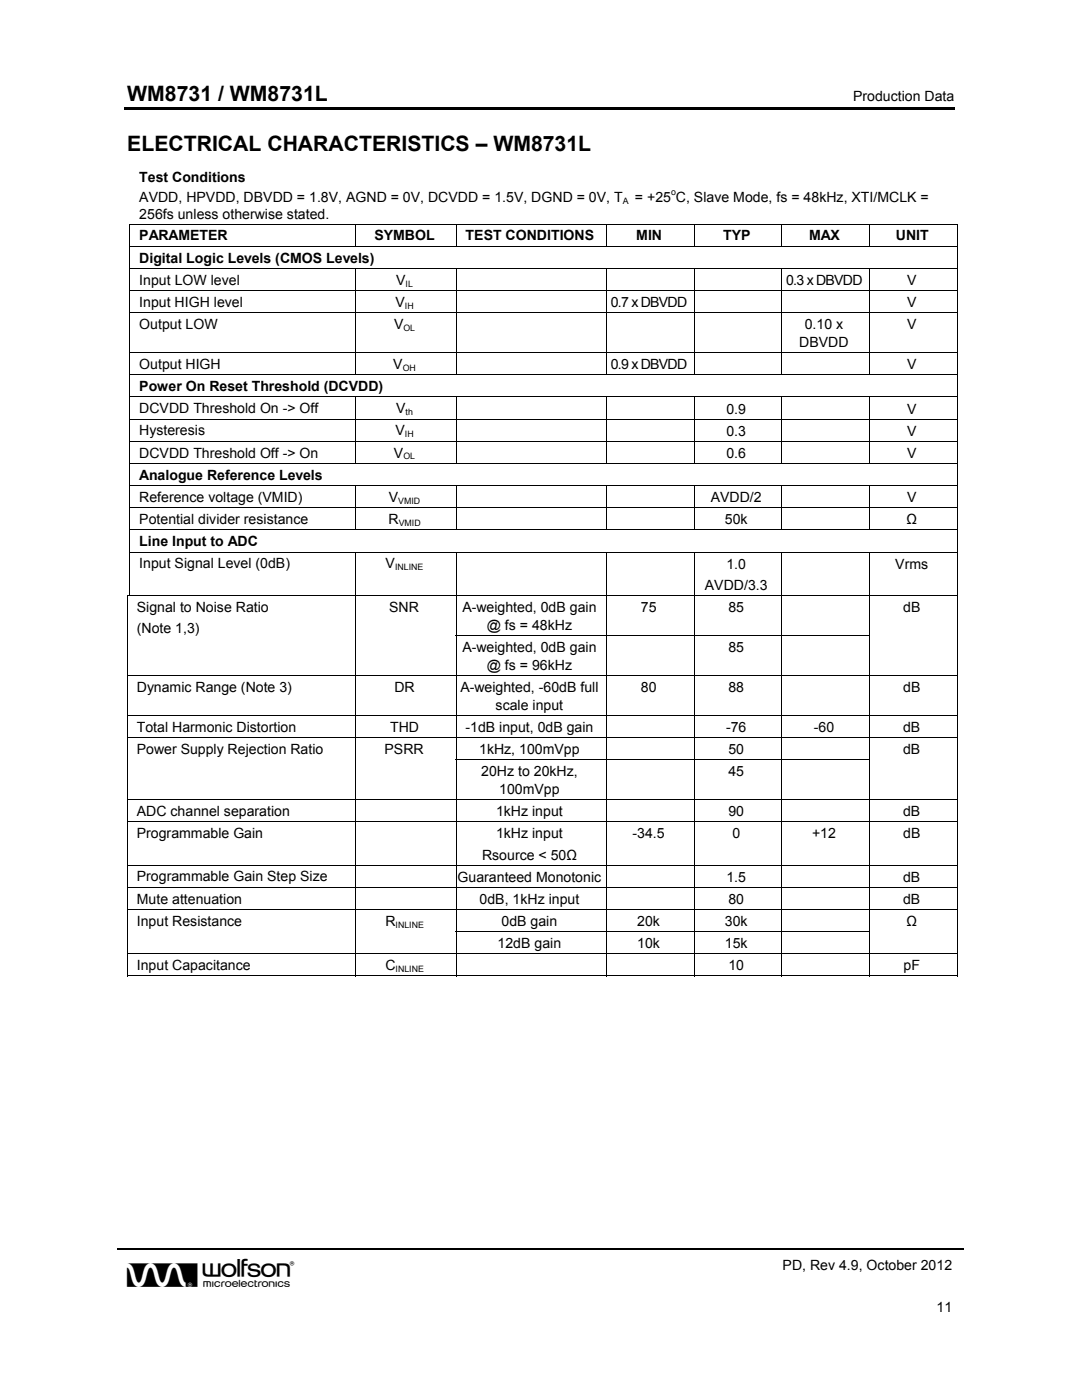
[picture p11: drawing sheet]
<svg xmlns="http://www.w3.org/2000/svg" width="216mm" height="279mm" viewBox="0 0 216 279" stroke-linecap="round" stroke-linejoin="round" font-family="sans-serif">
<defs><g id="words">
<text font-size="7" x="25.4" y="256.9">w</text>
<g font-size="4.2">
<text x="25.4" y="20.1">WM8731 / WM8731L</text>
<text x="25.4" y="30.1">ELECTRICAL CHARACTERISTICS – WM8731L</text>
</g>
<g font-size="2.8">
<text x="170.2" y="20.1">Production Data</text>
<text x="27.8" y="36.4">Test Conditions</text>
<text x="27.8" y="40.4">AVDD, HPVDD, DBVDD = 1.8V, AGND = 0V, DCVDD = 1.5V, DGND = 0V, T</text>
<text x="126.7" y="40.4">= +25 C, Slave Mode, fs = 48kHz, XTI/MCLK =</text>
<text x="27.8" y="43.6">256fs unless otherwise stated.</text>
<text x="27.8" y="48">PARAMETER</text>
<text x="74.7" y="48">SYMBOL</text>
<text x="92.9" y="48">TEST CONDITIONS</text>
<text x="127" y="48">MIN</text>
<text x="144.3" y="48">TYP</text>
<text x="161.4" y="48">MAX</text>
<text x="178.8" y="48">UNIT</text>
<text x="27.8" y="52.4">Digital Logic Levels (CMOS Levels)</text>
<text x="27.8" y="56.8">Input LOW level</text>
<text x="79.1" y="56.8">V</text>
<text x="156.9" y="56.9">0.3 x DBVDD</text>
<text x="181" y="56.9">V</text>
<text x="27.8" y="61.3">Input HIGH level</text>
<text x="27.8" y="65.7">Output LOW</text>
<text x="78.6" y="65.7">V</text>
<text x="78.9" y="61.3">V</text>
<text x="121.9" y="61.3">0.7 x DBVDD</text>
<text x="160.6" y="65.7">0.10 x</text>
<text x="181" y="61.3">V</text>
<text x="181" y="65.7">V</text>
<text x="159.5" y="69.3">DBVDD</text>
<text x="27.8" y="73.6">Output HIGH</text>
<text x="78.5" y="73.6">V</text>
<text x="121.9" y="73.7">0.9 x DBVDD</text>
<text x="181" y="73.7">V</text>
<text x="27.8" y="78.1">Power On Reset Threshold (DCVDD)</text>
<text x="27.8" y="82.5">DCVDD Threshold On -&gt; Off</text>
<text x="79.1" y="82.5">V</text>
<text x="145" y="82.6">0.9</text>
<text x="181" y="82.6">V</text>
<text x="27.8" y="86.9">Hysteresis</text>
<text x="78.9" y="86.9">V</text>
<text x="145" y="87">0.3</text>
<text x="181" y="87">V</text>
<text x="27.8" y="91.3">DCVDD Threshold Off -&gt; On</text>
<text x="27.8" y="95.8">Analogue Reference Levels</text>
<text x="78.6" y="91.3">V</text>
<text x="145" y="91.4">0.6</text>
<text x="181" y="91.4">V</text>
<text x="27.8" y="100.2">Reference voltage (VMID)</text>
<text x="77.6" y="100.2">V</text>
<text x="141.8" y="100.2">AVDD/2</text>
<text x="181" y="100.2">V</text>
<text x="27.8" y="104.6">Potential divider resistance</text>
<text x="77.5" y="104.6">R</text>
<text x="144.6" y="104.7">50k</text>
<text x="180.9" y="104.7">Ω</text>
<text x="27.8" y="109">Line Input to ADC</text>
<text x="27.8" y="113.5">Input Signal Level (0dB)</text>
<text x="76.9" y="113.5">V</text>
<text x="145" y="113.5">1.0</text>
<text x="178.6" y="113.5">Vrms</text>
<text x="140.7" y="117.8">AVDD/3.3</text>
<text x="27.3" y="122.1">Signal to Noise Ratio</text>
<text x="77.7" y="122.2">SNR</text>
<text x="92.3" y="122.2">A-weighted, 0dB gain</text>
<text x="97.1" y="125.7">@ fs = 48kHz</text>
<text x="127.9" y="122.2">75</text>
<text x="145.4" y="122.2">85</text>
<text x="180.2" y="122.2">dB</text>
<text x="27.3" y="126.4">(Note 1,3)</text>
<text x="92.3" y="130.2">A-weighted, 0dB gain</text>
<text x="145.4" y="130.2">85</text>
<text x="97.1" y="133.7">@ fs = 96kHz</text>
<text x="27.3" y="138">Dynamic Range (Note 3)</text>
<text x="78.7" y="138">DR</text>
<text x="91.9" y="138.1">A-weighted, -60dB full</text>
<text x="98.9" y="141.6">scale input</text>
<text x="127.9" y="138.1">80</text>
<text x="145.4" y="138.1">88</text>
<text x="180.2" y="138.1">dB</text>
<text x="27.3" y="146">Total Harmonic Distortion</text>
<text x="77.8" y="146">THD</text>
<text x="92.9" y="146.1">-1dB input, 0dB gain</text>
<text x="144.9" y="146.1">-76</text>
<text x="162.4" y="146.1">-60</text>
<text x="180.2" y="146.1">dB</text>
<text x="27.3" y="150.4">Power Supply Rejection Ratio</text>
<text x="76.7" y="150.5">PSRR</text>
<text x="95.6" y="150.5">1kHz, 100mVpp</text>
<text x="96" y="154.9">20Hz to 20kHz,</text>
<text x="145.3" y="150.5">50</text>
<text x="145.4" y="154.9">45</text>
<text x="180.2" y="150.5">dB</text>
<text x="99.6" y="158.5">100mVpp</text>
<text x="27.3" y="162.8">ADC channel separation</text>
<text x="27.3" y="167.2">Programmable Gain</text>
<text x="99" y="162.9">1kHz input</text>
<text x="99" y="167.3">1kHz input</text>
<text x="126.2" y="167.3">-34.5</text>
<text x="145.3" y="162.9">90</text>
<text x="146.1" y="167.3">0</text>
<text x="162" y="167.3">+12</text>
<text x="180.2" y="162.9">dB</text>
<text x="180.2" y="167.3">dB</text>
<text x="96.2" y="171.6">Rsource &lt; 50Ω</text>
<text x="27.3" y="175.9">Programmable Gain Step Size</text>
<text x="91.3" y="176">Guaranteed Monotonic</text>
<text x="144.9" y="176">1.5</text>
<text x="180.2" y="176">dB</text>
<text x="27.3" y="180.3">Mute attenuation</text>
<text x="27.3" y="184.8">Input Resistance</text>
<text x="76.9" y="184.8">R</text>
<text x="95.7" y="180.4">0dB, 1kHz input</text>
<text x="100.1" y="184.8">0dB gain</text>
<text x="127.1" y="184.8">20k</text>
<text x="144.6" y="184.8">30k</text>
<text x="145.3" y="180.4">80</text>
<text x="180.2" y="180.4">dB</text>
<text x="180.9" y="184.8">Ω</text>
<text x="99.3" y="189.3">12dB gain</text>
<text x="127.1" y="189.3">10k</text>
<text x="144.6" y="189.3">15k</text>
<text x="27.3" y="193.6">Input Capacitance</text>
<text x="76.9" y="193.6">C</text>
<text x="145.4" y="193.7">10</text>
<text x="180.3" y="193.7">pF</text>
<text x="156.2" y="253.4">PD, Rev 4.9, October 2012</text>
<text x="186.9" y="261.9">11</text>
</g>
<g font-size="1.8">
<text x="124.2" y="40.7">A</text>
<text x="133.9" y="39">o</text>
<text x="80.9" y="57.2">IL</text>
<text x="80.8" y="61.6">IH</text>
<text x="80.5" y="66">OL</text>
<text x="80.3" y="74">OH</text>
<text x="80.9" y="82.8">th</text>
<text x="80.8" y="87.3">IH</text>
<text x="80.5" y="91.7">OL</text>
<text x="79.5" y="100.5">VMID</text>
<text x="79.6" y="105">VMID</text>
<text x="78.8" y="113.8">INLINE</text>
<text x="78.9" y="185.1">INLINE</text>
<text x="78.9" y="194">INLINE</text>
</g>
</g></defs>
<g fill="#000">
<path d="M24.9 21.3h165.6v.5h-165.6zM25.8 44.6h.2v.2h-.2zM190.9 44.6h.2v.2h-.2zM25.3 118.8h.2v.1h-.2zM25.3 126.7h.2v.2h-.2zM70.9 126.7h.2v.2h-.2zM190.9 126.7h.2v.2h-.2zM25.3 151.5h.2v.2h-.2zM70.9 151.5h.2v.2h-.2zM190.9 151.5h.2v.2h-.2zM25.3 185.8h.2v.2h-.2zM70.9 185.8h.2v.2h-.2z"/>
<path d="M190.9 185.8h.2v.2h-.2zM190.9 194.7h.2v.1h-.2z"/>
</g>
<path d="M23.5 249.3h168.9" fill="none" stroke="#000" stroke-width=".34"/>
<g fill="none" stroke="#000" stroke-width=".2">
<path d="M25.8 44.7h165.3M25.8 49.1h165.3M25.8 53.6h165.3M25.8 58h165.3M25.9 44.8v4.2M25.9 49.2v4.3M25.9 53.6v4.3M25.9 58.1v4.2M71 44.8v4.2M71 53.6v4.3M71 58.1v4.2M91 44.8v4.2"/>
<path d="M91 53.6v4.3M91 58.1v4.2M121 44.8v4.2M121 53.6v4.3M121 58.1v4.2M138.5 44.8v4.2M138.5 53.6v4.3M138.5 58.1v4.2M156 44.8v4.2M156 53.6v4.3M156 58.1v4.2M173.5 44.8v4.2"/>
<path d="M173.5 53.6v4.3M173.5 58.1v4.2M191 44.8v4.2M191 49.2v4.3M191 53.6v4.3M191 58.1v4.2M25.8 62.4h165.3M25.8 70.4h165.3M25.8 74.8h165.3M25.8 79.2h165.3M25.9 62.5v7.8M25.9 70.4v4.3"/>
<path d="M25.9 74.9v4.2M25.9 79.3v4.2M71 62.5v7.8M71 70.4v4.3M71 79.3v4.2M91 62.5v7.8M91 70.4v4.3M91 79.3v4.2M121 62.5v7.8M121 70.4v4.3M121 79.3v4.2M138.5 62.5v7.8"/>
<path d="M138.5 70.4v4.3M138.5 79.3v4.2M156 62.5v7.8M156 70.4v4.3M156 79.3v4.2M173.5 62.5v7.8M173.5 70.4v4.3M173.5 79.3v4.2M191 62.5v7.8M191 70.4v4.3M191 74.9v4.2M191 79.3v4.2"/>
<path d="M25.8 83.6h165.3M25.8 88.1h165.3M25.8 92.5h165.3M25.8 96.9h165.3M25.9 83.7v4.3M25.9 88.1v4.3M25.9 92.6v4.2M25.9 97v4.2M71 83.7v4.3M71 88.1v4.3M71 97v4.2M91 83.7v4.3"/>
<path d="M91 88.1v4.3M91 97v4.2M121 83.7v4.3M121 88.1v4.3M121 97v4.2M138.5 83.7v4.3M138.5 88.1v4.3M138.5 97v4.2M156 83.7v4.3M156 88.1v4.3M156 97v4.2M173.5 83.7v4.3"/>
<path d="M173.5 88.1v4.3M173.5 97v4.2M191 83.7v4.3M191 88.1v4.3M191 92.6v4.2M191 97v4.2M25.3 118.9h165.8M25.4 118.9v7.8M25.8 101.3h165.3M25.8 105.7h165.3M25.8 110.2h165.3M25.9 101.4v4.3"/>
<path d="M25.9 105.8v4.3M25.9 110.3v8.5M71 101.4v4.3M71 110.3v8.5M71 118.9v7.8M91 101.4v4.3M91 110.3v8.5M91 118.9v7.8M121 101.4v4.3M121 110.3v8.5M121 118.9v7.8M138.5 101.4v4.3"/>
<path d="M138.5 110.3v8.5M138.5 118.9v7.8M156 101.4v4.3M156 110.3v8.5M156 118.9v7.8M173.5 101.4v4.3M173.5 110.3v8.5M173.5 118.9v7.8M191 101.4v4.3M191 105.8v4.3M191 110.3v8.5M191 118.9v7.8"/>
<path d="M25.3 134.8h165.8M25.4 126.9v7.8M25.4 134.9v7.7M71 126.9v7.8M71 134.9v7.7M90.9 126.8h82.7M91 126.9v7.8M91 134.9v7.7M121 126.9v7.8M121 134.9v7.7M138.5 126.9v7.8M138.5 134.9v7.7"/>
<path d="M156 126.9v7.8M156 134.9v7.7M173.5 126.9v7.8M173.5 134.9v7.7M191 126.9v7.8M191 134.9v7.7M25.3 142.7h165.8M25.3 147.2h165.8M25.3 159.5h165.8M25.4 142.8v4.3M25.4 147.2v4.3M25.4 151.7v7.7"/>
<path d="M25.4 159.6v4.3M71 142.8v4.3M71 147.2v4.3M71 151.7v7.7M71 159.6v4.3M90.9 151.6h82.7M91 142.8v4.3M91 147.2v4.3M91 151.7v7.7M91 159.6v4.3M121 142.8v4.3M121 147.2v4.3"/>
<path d="M121 151.7v7.7M121 159.6v4.3M138.5 142.8v4.3M138.5 147.2v4.3M138.5 151.7v7.7M138.5 159.6v4.3M156 142.8v4.3M156 147.2v4.3M156 151.7v7.7M156 159.6v4.3M173.5 142.8v4.3M173.5 147.2v4.3"/>
<path d="M173.5 151.7v7.7M173.5 159.6v4.3M191 142.8v4.3M191 147.2v4.3M191 151.7v7.7M191 159.6v4.3M25.3 164h165.8M25.3 172.6h165.8M25.3 177.1h165.8M25.4 164v8.6M25.4 172.7v4.3M25.4 177.1v4.3"/>
<path d="M71 164v8.6M71 172.7v4.3M71 177.1v4.3M91 164v8.6M91 172.7v4.3M91 177.1v4.3M121 164v8.6M121 172.7v4.3M121 177.1v4.3M138.5 164v8.6M138.5 172.7v4.3M138.5 177.1v4.3"/>
<path d="M156 164v8.6M156 172.7v4.3M156 177.1v4.3M173.5 164v8.6M173.5 172.7v4.3M173.5 177.1v4.3M191 164v8.6M191 172.7v4.3M191 177.1v4.3M25.3 181.5h165.8M25.3 190.3h165.8M25.3 194.8h45.6"/>
<path d="M25.4 181.6v4.2M25.4 186v4.2M25.4 190.4v4.4M71 181.6v4.2M71 186v4.2M71 190.4v4.4M71.1 194.8h19.8M90.9 185.9h82.7M91 181.6v4.2M91 186v4.2M91 190.4v4.4M91.1 194.8h29.8"/>
<path d="M121 181.6v4.2M121 186v4.2M121 190.4v4.4M121.1 194.8h17.3M138.5 181.6v4.2M138.5 186v4.2M138.5 190.4v4.4M138.6 194.8h17.3M156 181.6v4.2M156 186v4.2M156 190.4v4.4M156.1 194.8h17.3"/>
<path d="M173.5 181.6v4.2M173.5 186v4.2M173.5 190.4v4.4M173.6 194.8h17.3M191 181.6v4.2M191 186v4.2M191 190.4v4.4"/>
</g>
<use href="#words"/>
</svg>
